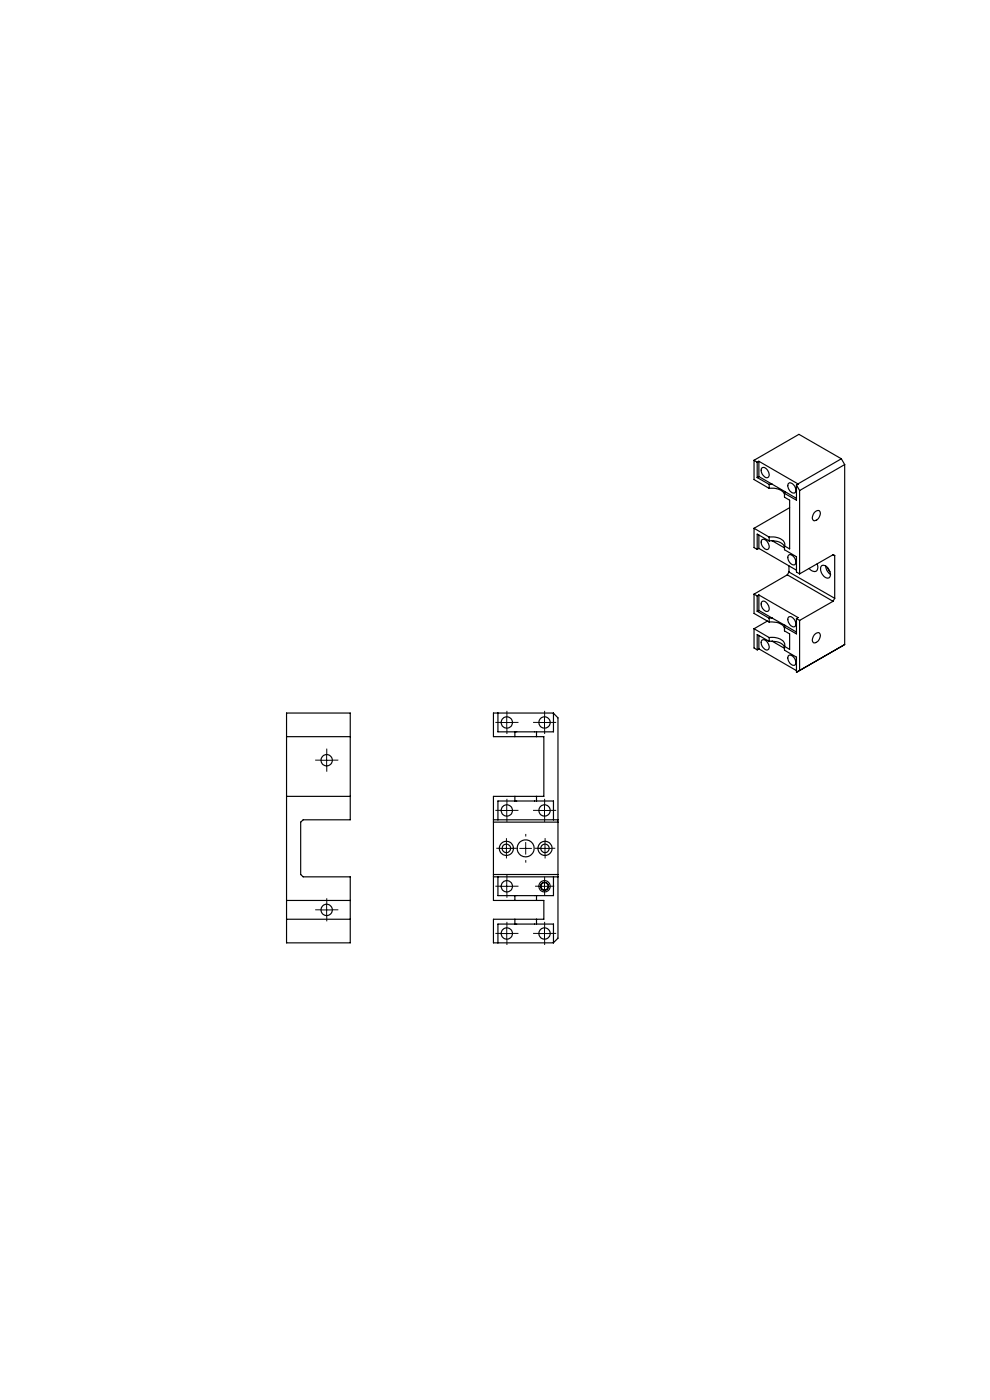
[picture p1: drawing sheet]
<svg xmlns="http://www.w3.org/2000/svg" width="210mm" height="297mm" viewBox="0 0 210 297" stroke-linecap="round" stroke-linejoin="round" font-family="sans-serif">
<g fill="none" stroke="#000" stroke-width=".25">
<path d="M159.9 97.6l.7 .5M159.9 97.6v4.1l3.3 1.9M160.6 98.1v3.2M161 97.9l-.4 .2M161 97.9l8.3 4.8M161 97.9v3.2M161.6 99.2a1.38 1.38 0 0 1 1.3 2 1.26 1.26 0 0 1-1.4-1.3zM178.5 97.3l-9.2 5.4M178.5 97.3l.7 1.3M178.5 97.3l-9-5.2-9.6 5.5M179.2 98.6l-9.6 5.5M179.2 98.6v38.1"/>
<path d="M159.9 112.1l3.3 1.8M159.9 112.1v4.1l.7 .4M160.6 101.3l2.6 1.5M161 101.1l2.8 1.6M161 113.5v2.8M161 101.1l-.4 .2M161 116.3l7.9 4.7M161 116.3l-.4 .3M161.6 114.5a1.38 1.38 0 0 1 1.3 2 1.26 1.26 0 0 1-1.4-1.3zM163.2 103.6a3.1 3.1 0 0 1 3.2 1.2M163.2 113.9a2.96 2.96 0 0 1 3.2 1.3v.6M163.2 102.8v.8"/>
<path d="M163.2 113.9v.9M163.2 114.8l-2.6-1.5v3.3M163.8 102.7l-.6 .1M163.8 114.7a2.61 2.61 0 0 1 2.6 1.3M163.8 114.7l-.6 .1M163.8 102.7l2.7 1.6M163.8 114.7l2.6 1.5M166.4 104.7v.8l1.1 .6v10.3l-1.1-.6M166.4 115.8v.8l2.5 1.5v3.3l.7 .3M166.5 104.3l-.1 .4M166.5 104.3l2.4 1.4M167.2 102.6a1.13 1.13 0 0 1 1.6 1 .64 .64 0 0 1-.2 1 .64 .64 0 0 1-.9-.3 1.67 1.67 0 0 1-.5-1.7z"/>
<path d="M167.2 117.8a1.13 1.13 0 0 1 1.6 1.1 .64 .64 0 0 1-.2 .9 .64 .64 0 0 1-.9-.3 1.67 1.67 0 0 1-.5-1.7zM167.5 107.7l-7.6 4.4M168.9 102.9l.7 1.2M168.9 102.9v3.2l-2.5-1.4M169.3 102.7h.1M169.3 102.7l-.4 .2M169.6 104.1v17.6M172.9 108.6a.66 .66 0 0 1 1-.2 .66 .66 0 0 1 0 1 1.11 1.11 0 0 1-1.4 1 1.38 1.38 0 0 1 .4-1.8zM173.4 119.6a1.06 1.06 0 0 1-.7 1.6l-.7-.2-.4-.4M159.9 126v4.1l3.3 1.9M159.9 133.4v4.1l.7 .4M159.9 133.4l3.3 1.9"/>
<path d="M159.9 126l.7 .4M160.6 126.4v3.3M160.6 129.7l2.6 1.5M161 126.2v3.3M161 134.8v2.9M161 126.2l8.3 4.8-.4 .2M161 126.2l-.4 .2M161 129.5l2.8 1.6M161 137.7l7.9 4.6M161 129.5l-.4 .2M161 137.7l-.4 .2M161.6 127.7a.82 .82 0 0 1 1.2 .5 .94 .94 0 0 1-.1 1.5 1.52 1.52 0 0 1-1.1-2z"/>
<path d="M161.6 135.8a1.38 1.38 0 0 1 1.3 2 1.26 1.26 0 0 1-1.4-1.3zM162.8 131.8l-2.9 1.6M163.2 132a2.99 2.99 0 0 1 3.2 1.2M163.2 135.3a2.96 2.96 0 0 1 3.2 1.3v.5M163.2 131.2v.8M163.2 135.3v.8M163.2 136.1l-2.6-1.5v3.3M163.8 131.1l-.6 .1M163.8 136a2.61 2.61 0 0 1 2.6 1.3M163.8 136l-.6 .1M163.8 131.1l2.7 1.5M163.8 136l2.6 1.5"/>
<path d="M166.4 133v.8l1.1 .7v3.3l-1.1-.7M166.4 137.1v.8l2.5 1.5v3.2M166.5 132.6l-.1 .4M166.5 132.6l2.4 1.5M167 122l9.7 5.6M167 122l-7.1 4M167.2 131a1.02 1.02 0 0 1 1.5 .8 .65 .65 0 0 1 .1 .8 .65 .65 0 0 1-.7 .3 1.66 1.66 0 0 1-.9-1.9zM167.2 139.1a1.13 1.13 0 0 1 1.6 1.1 .64 .64 0 0 1-.2 .9 .64 .64 0 0 1-.9-.3 1.67 1.67 0 0 1-.5-1.7zM167.4 121.4l9.7 5.5M167.4 120v1.4M167.4 121.4l-.4 .6M168.9 131.2v3.3l-2.5-1.5"/>
<path d="M168.9 131.2l.7 .4M169.6 131.6v10.6l-.7 .4M169.6 121.7l7.1-4 .4 .2v9M172.7 134.7a.67 .67 0 0 1 .6-.5 .67 .67 0 0 1 .7 .5v.3a1.31 1.31 0 0 1-1.5 1.3 1.36 1.36 0 0 1 .2-1.6zM174.2 120.1a1.14 1.14 0 0 1 1.7 .8 1.17 1.17 0 0 1-.2 1.7 1.85 1.85 0 0 1-1.5-2.5zM175.2 120.1a2.19 2.19 0 0 0 1 1.7M175.6 120.5l.4 .8M176.7 127.6l-7.1 4M177.1 126.9l-.4 .7M179.2 136.7l-9.9 5.7M179.2 136.7l-.7 .5M60.8 151.3h13.5v22.6h-10l-.5 .5v11.1l.5 .5h10v14h-13.5z"/>
<path d="M60.8 156.3h13.5M105.6 151.3v4h3.6M109.2 155.3h4.6M109.2 156.3h4.6M109.2 155.3v1M113.8 155.3v1M113.8 156.3h1.6v12.6h-1.6M117.4 151.3l1 1v46.7l-1 1h-12.7v-5h4.5M117.4 151.3v4h-3.6M117.4 151.3h-12.7v5h4.5M169.3 142.4h.1M169.3 142.4l-.4 .2"/>
<path d="M60.8 168.9h13.5M104.7 173.9h13.7M104.7 174.4h13.7M109.2 169.9h4.6M109.2 168.9h4.6M109.2 168.9h-4.5v22.1h4.5M109.2 169.9h-3.6v4M109.2 168.9v1M113.8 168.9v1M113.8 169.9h3.6v4M60.8 195h13.5M60.8 191h13.5"/>
<path d="M104.7 186h13.7M104.7 185.5h13.7M105.6 186v4h3.6M109.2 196h4.6M109.2 195h4.6M109.2 190h4.6M109.2 191h4.6M109.2 196h-3.6v4M109.2 190v1M109.2 195v1M113.8 191h1.6v4h-1.6M113.8 190v1"/>
<path d="M113.8 195v1M113.8 196h3.6v4M117.4 186v4h-3.6"/>
<circle cx="107.5" cy="153.3" r="1.2"/>
<circle cx="115.5" cy="153.3" r="1.2"/>
<circle cx="69.3" cy="161.3" r="1.2"/>
<circle cx="107.4" cy="180" r=".9"/>
<circle cx="107.4" cy="180" r="1.51"/>
<circle cx="107.5" cy="171.9" r="1.2"/>
<circle cx="111.5" cy="180" r="1.79"/>
<circle cx="115.5" cy="171.9" r="1.2"/>
<circle cx="115.6" cy="180" r=".89"/>
<circle cx="115.6" cy="180" r="1.5"/>
<circle cx="69.3" cy="193" r="1.2"/>
<circle cx="107.5" cy="198" r="1.2"/>
<circle cx="107.5" cy="188" r="1.2"/>
<circle cx="115.5" cy="188" r=".77"/>
<circle cx="115.5" cy="188" r="1.2"/>
<circle cx="115.5" cy="198" r="1.2"/>
<circle cx="115.5" cy="188" r=".85"/>
</g>
<g fill="none" stroke="#000" stroke-width=".21" stroke-dasharray="30.5 1.3 1.3 1.3" stroke-linecap="butt">
<path d="M106.3 153.3h-1.2M107.5 152v-1.2M107.5 154.5v1.2M108.8 153.3h1.2M114.3 153.3h-1.2M115.5 152v-1.2M115.5 154.5v1.2M116.8 153.3h1.2M68.1 161.3h-1.2M69.3 160v-1.2M69.3 162.5v1.2M70.6 161.3h1.2"/>
<path d="M106.2 180h-.9M106.3 171.9h-1.2M107.4 178.7v-.9M107.5 170.7v-1.2M107.5 173.2v1.2M108.7 180h.9M108.8 171.9h1.2M109 180h-.5M111.5 177.5v-.6M114 180h.6M114.3 171.9h-1.2M114.4 180h-.9"/>
<path d="M115.5 170.7v-1.2M115.5 173.2v1.2M115.6 178.7v-.9M116.8 171.9h1.2M116.9 180h.9M68.1 193h-1.2M69.3 191.8v-1.2M69.3 194.3v1.2M70.6 193h1.2M106.3 188h-1.2M106.3 198h-1.2M107.4 181.2v.9"/>
<path d="M107.5 186.8v-1.2M107.5 189.3v1.2M107.5 196.8v-1.2M107.5 199.3v1.2M108.8 188h1.2M108.8 198h1.2M111.5 182.5v.5M114.3 188h-.8M114.3 198h-1.2M115.5 186.8v-.8M115.5 189.3v.7M115.5 196.8v-1.2"/>
<path d="M115.5 199.3v1.2M115.6 181.2v.9M116.8 188h.8M116.8 198h1.2"/>
</g>
<g fill="none" stroke="#000" stroke-width=".21">
<path d="M106.3 153.3h2.5M107.5 152v2.5M114.3 153.3h2.5M115.5 152v2.5M68.1 161.3h2.5M69.3 160v2.5M106.2 180h2.5M106.3 171.9h2.5M107.4 178.7v2.5M107.5 170.7v2.5M110.2 180h2.5M111.5 178.7v2.5"/>
<path d="M114.3 171.9h2.5M114.4 180h2.5M115.5 170.7v2.5M115.6 178.7v2.5M68.1 193h2.5M69.3 191.8v2.5M106.3 188h2.5M106.3 198h2.5M107.5 186.8v2.5M107.5 196.8v2.5M114.3 188h2.5M114.3 198h2.5"/>
<path d="M115.5 186.8v2.5M115.5 196.8v2.5"/>
</g>
</svg>
